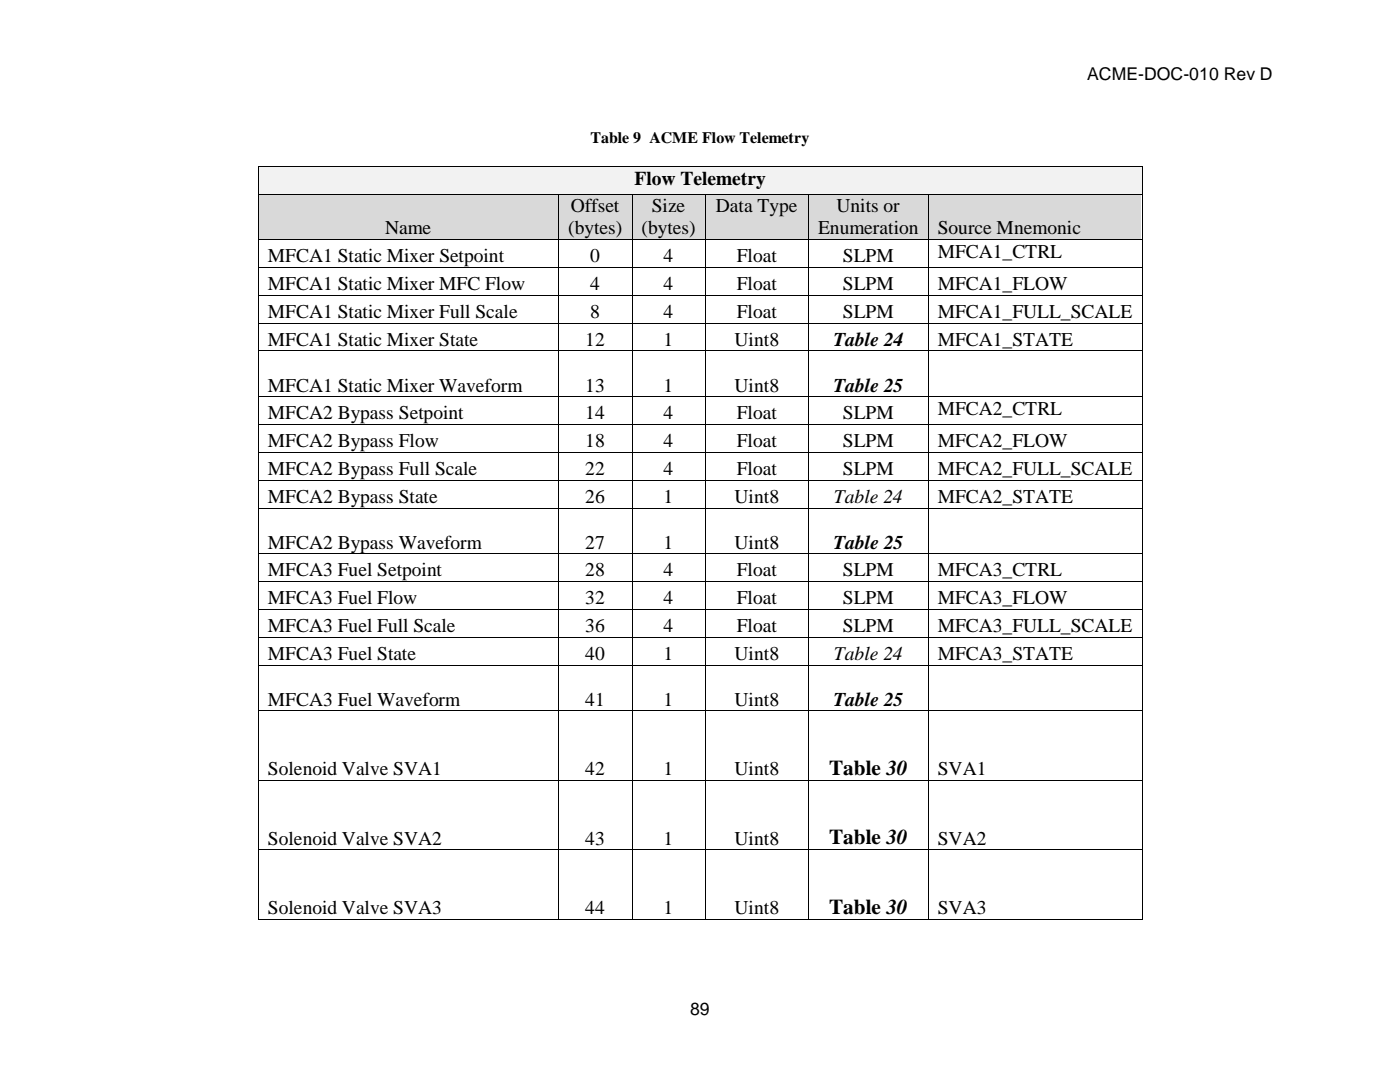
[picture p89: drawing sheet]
<svg xmlns="http://www.w3.org/2000/svg" width="279mm" height="216mm" viewBox="0 0 279 216" stroke-linecap="round" stroke-linejoin="round" font-family="sans-serif">
<defs><g id="words">
<g font-size="4.2">
<text x="165.5" y="154.6">Table 30</text>
<text x="165.5" y="168.5">Table 30</text>
<text x="165.5" y="182.4">Table 30</text>
</g>
<g font-size="3.9">
<text x="126.6" y="37">Flow Telemetry</text>
<text x="76.8" y="46.8">Name</text>
<text x="113.4" y="46.8">(bytes)</text>
<text x="113.9" y="42.3">Offset</text>
<text x="128" y="46.8">(bytes)</text>
<text x="130.1" y="42.3">Size</text>
<text x="142.9" y="42.3">Data Type</text>
<text x="163.3" y="46.8">Enumeration</text>
<text x="166.9" y="42.3">Units or</text>
<text x="187.1" y="46.8">Source Mnemonic</text>
<text x="53.5" y="52.3">MFCA1 Static Mixer Setpoint</text>
<text x="117.8" y="52.3">0</text>
<text x="132.4" y="52.3">4</text>
<text x="147" y="52.3">Float</text>
<text x="168.2" y="52.3">SLPM</text>
<text x="187.1" y="51.4">MFCA1_CTRL</text>
<text x="53.5" y="57.9">MFCA1 Static Mixer MFC Flow</text>
<text x="117.8" y="57.9">4</text>
<text x="132.4" y="57.9">4</text>
<text x="147" y="57.9">Float</text>
<text x="168.2" y="57.9">SLPM</text>
<text x="187.1" y="57.9">MFCA1_FLOW</text>
<text x="53.5" y="63.5">MFCA1 Static Mixer Full Scale</text>
<text x="117.8" y="63.5">8</text>
<text x="132.4" y="63.5">4</text>
<text x="147" y="63.5">Float</text>
<text x="168.2" y="63.5">SLPM</text>
<text x="187.1" y="63.5">MFCA1_FULL_SCALE</text>
<text x="53.5" y="69">MFCA1 Static Mixer State</text>
<text x="116.8" y="69">12</text>
<text x="132.4" y="69">1</text>
<text x="146.6" y="69">Uint8</text>
<text x="166.4" y="69.1">Table 24</text>
<text x="187.1" y="69">MFCA1_STATE</text>
<text x="53.5" y="78.1">MFCA1 Static Mixer Waveform</text>
<text x="53.5" y="83.7">MFCA2 Bypass Setpoint</text>
<text x="116.8" y="78.1">13</text>
<text x="116.8" y="83.7">14</text>
<text x="132.4" y="78.1">1</text>
<text x="132.4" y="83.7">4</text>
<text x="146.6" y="78.1">Uint8</text>
<text x="147" y="83.7">Float</text>
<text x="166.4" y="78.2">Table 25</text>
<text x="168.2" y="83.7">SLPM</text>
<text x="187.1" y="82.8">MFCA2_CTRL</text>
<text x="53.5" y="89.3">MFCA2 Bypass Flow</text>
<text x="116.8" y="89.3">18</text>
<text x="132.4" y="89.3">4</text>
<text x="147" y="89.3">Float</text>
<text x="168.2" y="89.3">SLPM</text>
<text x="187.1" y="89.3">MFCA2_FLOW</text>
<text x="53.5" y="94.8">MFCA2 Bypass Full Scale</text>
<text x="116.8" y="94.8">22</text>
<text x="132.4" y="94.8">4</text>
<text x="147" y="94.8">Float</text>
<text x="168.2" y="94.8">SLPM</text>
<text x="187.1" y="94.8">MFCA2_FULL_SCALE</text>
<text x="53.5" y="100.4">MFCA2 Bypass State</text>
<text x="116.8" y="100.4">26</text>
<text x="132.4" y="100.4">1</text>
<text x="146.6" y="100.4">Uint8</text>
<text x="166.4" y="100.4">Table 24</text>
<text x="187.1" y="100.4">MFCA2_STATE</text>
<text x="53.5" y="109.5">MFCA2 Bypass Waveform</text>
<text x="116.8" y="109.5">27</text>
<text x="132.4" y="109.5">1</text>
<text x="146.6" y="109.5">Uint8</text>
<text x="166.4" y="109.5">Table 25</text>
<text x="53.5" y="115">MFCA3 Fuel Setpoint</text>
<text x="116.8" y="115">28</text>
<text x="132.4" y="115">4</text>
<text x="147" y="115">Float</text>
<text x="168.2" y="115">SLPM</text>
<text x="187.1" y="115">MFCA3_CTRL</text>
<text x="53.5" y="120.6">MFCA3 Fuel Flow</text>
<text x="116.8" y="120.6">32</text>
<text x="132.4" y="120.6">4</text>
<text x="147" y="120.6">Float</text>
<text x="168.2" y="120.6">SLPM</text>
<text x="187.1" y="120.6">MFCA3_FLOW</text>
<text x="53.5" y="126.1">MFCA3 Fuel Full Scale</text>
<text x="53.5" y="131.7">MFCA3 Fuel State</text>
<text x="116.8" y="126.1">36</text>
<text x="116.8" y="131.7">40</text>
<text x="132.4" y="126.1">4</text>
<text x="132.4" y="131.7">1</text>
<text x="146.6" y="131.7">Uint8</text>
<text x="147" y="126.1">Float</text>
<text x="166.4" y="131.7">Table 24</text>
<text x="168.2" y="126.1">SLPM</text>
<text x="187.1" y="126.1">MFCA3_FULL_SCALE</text>
<text x="187.1" y="131.7">MFCA3_STATE</text>
<text x="53.5" y="140.8">MFCA3 Fuel Waveform</text>
<text x="116.8" y="140.8">41</text>
<text x="132.4" y="140.8">1</text>
<text x="146.6" y="140.8">Uint8</text>
<text x="166.4" y="140.9">Table 25</text>
<text x="53.5" y="154.7">Solenoid Valve SVA1</text>
<text x="116.8" y="154.7">42</text>
<text x="132.4" y="154.7">1</text>
<text x="146.6" y="154.7">Uint8</text>
<text x="187.1" y="154.7">SVA1</text>
<text x="53.5" y="168.5">Solenoid Valve SVA2</text>
<text x="116.8" y="168.5">43</text>
<text x="132.4" y="168.5">1</text>
<text x="146.6" y="168.5">Uint8</text>
<text x="187.1" y="168.5">SVA2</text>
<text x="53.5" y="182.4">Solenoid Valve SVA3</text>
<text x="116.8" y="182.4">44</text>
<text x="132.4" y="182.4">1</text>
<text x="146.6" y="182.4">Uint8</text>
<text x="187.1" y="182.4">SVA3</text>
</g>
<g font-size="3.5">
<text x="217" y="16">ACME-DOC-010 Rev D</text>
<text x="137.7" y="202.4">89</text>
</g>
<text font-size="3.2" x="117.9" y="28.6">Table 9 ACME Flow Telemetry</text>
</g></defs>
<g fill="#f2f2f2">
<path d="M51.7 33.4h176.1v5.3h-176.1z" fill-rule="evenodd"/>
<path d="M53.5 33.4h172.5v4.4h-172.5z" fill-rule="evenodd"/>
</g>
<g fill="#000">
<path d="M51.5 33.2h.2v.1h-.2z" fill-rule="evenodd"/>
<path d="M51.5 33.2h.2v.1h-.2z" fill-rule="evenodd"/>
<path d="M227.8 33.2h.2v.1h-.2z" fill-rule="evenodd"/>
<path d="M227.8 33.2h.2v.1h-.2z" fill-rule="evenodd"/>
</g>
<path d="M51.6 33.3v5.4M51.7 33.2h176.1M227.9 33.3v5.4" fill="none" stroke="#000" stroke-width=".2"/>
<g fill="#d9d9d9">
<path d="M51.7 38.8h59.7v8.9h-59.7z" fill-rule="evenodd"/>
<path d="M53.5 43.3h56v4.4h-56z" fill-rule="evenodd"/>
<path d="M111.5 38.8h14.5v8.9h-14.5z" fill-rule="evenodd"/>
<path d="M113.3 38.8h10.9v4.5h-10.9z" fill-rule="evenodd"/>
<path d="M113.3 43.3h10.9v4.4h-10.9z" fill-rule="evenodd"/>
<path d="M126.2 38.8h14.4v8.9h-14.4z" fill-rule="evenodd"/>
<path d="M128 38.8h10.8v4.5h-10.8z" fill-rule="evenodd"/>
<path d="M128 43.3h10.8v4.4h-10.8z" fill-rule="evenodd"/>
<path d="M140.8 38.8h20.5v8.9h-20.5z" fill-rule="evenodd"/>
<path d="M142.6 38.8h16.9v4.5h-16.9z" fill-rule="evenodd"/>
<path d="M161.5 38.8h23.6v8.9h-23.6z" fill-rule="evenodd"/>
<path d="M163.3 38.8h20v4.5h-20z" fill-rule="evenodd"/>
<path d="M163.3 43.3h20v4.4h-20z" fill-rule="evenodd"/>
<path d="M185.3 38.8h42.5v8.9h-42.5z" fill-rule="evenodd"/>
<path d="M187.1 38.8h38.9v4.5h-38.9z" fill-rule="evenodd"/>
<path d="M187.1 43.3h38.9v4.4h-38.9z" fill-rule="evenodd"/>
</g>
<g fill="#000">
<path d="M51.5 38.7h.2v.1h-.2z" fill-rule="evenodd"/>
<path d="M111.4 38.7h.1v.1h-.1z" fill-rule="evenodd"/>
<path d="M126.1 38.7h.2v.1h-.2z" fill-rule="evenodd"/>
<path d="M140.6 38.7h.2v.1h-.2z" fill-rule="evenodd"/>
<path d="M161.3 38.7h.2v.1h-.2z" fill-rule="evenodd"/>
<path d="M185.2 38.7h.2v.1h-.2z" fill-rule="evenodd"/>
<path d="M227.8 38.7h.2v.1h-.2z" fill-rule="evenodd"/>
<path d="M51.5 47.7h.2v.2h-.2z" fill-rule="evenodd"/>
<path d="M51.5 53.3h.2v.2h-.2z" fill-rule="evenodd"/>
<path d="M111.4 47.7h.1v.2h-.1z" fill-rule="evenodd"/>
<path d="M111.4 53.3h.1v.2h-.1z" fill-rule="evenodd"/>
<path d="M126.1 47.7h.2v.2h-.2z" fill-rule="evenodd"/>
<path d="M126.1 53.3h.2v.2h-.2z" fill-rule="evenodd"/>
<path d="M140.6 47.7h.2v.2h-.2z" fill-rule="evenodd"/>
<path d="M140.6 53.3h.2v.2h-.2z" fill-rule="evenodd"/>
<path d="M161.3 47.7h.2v.2h-.2z" fill-rule="evenodd"/>
<path d="M161.3 53.3h.2v.2h-.2z" fill-rule="evenodd"/>
<path d="M185.2 47.7h.2v.2h-.2z" fill-rule="evenodd"/>
<path d="M185.2 53.3h.2v.2h-.2z" fill-rule="evenodd"/>
<path d="M227.8 47.7h.2v.2h-.2z" fill-rule="evenodd"/>
<path d="M227.8 53.3h.2v.2h-.2z" fill-rule="evenodd"/>
</g>
<g fill="none" stroke="#000" stroke-width=".2">
<path d="M51.6 38.8v8.9M51.7 38.7h59.7M111.4 38.8v8.9M111.5 38.7h14.6M126.2 38.8v8.9M126.3 38.7h14.3M140.7 38.8v8.9M140.8 38.7h20.5M161.4 38.8v8.9M161.5 38.7h23.7M185.3 38.8v8.9M185.4 38.7h42.4"/>
<path d="M227.9 38.8v8.9M51.6 47.9v5.4M51.6 53.5v5.4M51.7 47.8h59.7M51.7 53.4h59.7M111.4 47.9v5.4M111.4 53.5v5.4M111.5 47.8h14.6M111.5 53.4h14.6M126.2 47.9v5.4M126.2 53.5v5.4M126.3 47.8h14.3"/>
<path d="M126.3 53.4h14.3M140.7 47.9v5.4M140.7 53.5v5.4M140.8 47.8h20.5M140.8 53.4h20.5M161.4 47.9v5.4M161.4 53.5v5.4M161.5 47.8h23.7M161.5 53.4h23.7M185.3 47.9v5.4M185.3 53.5v5.4M185.4 47.8h42.4"/>
<path d="M185.4 53.4h42.4M227.9 47.9v5.4M227.9 53.5v5.4"/>
</g>
<g fill="#fff">
<path d="M51.7 59h59.7v5.4h-59.7z" fill-rule="evenodd"/>
<path d="M53.5 60h56v4.4h-56z" fill-rule="evenodd"/>
<path d="M111.5 59h14.5v5.4h-14.5z" fill-rule="evenodd"/>
<path d="M113.3 60h10.9v4.4h-10.9z" fill-rule="evenodd"/>
<path d="M126.2 59h14.4v5.4h-14.4z" fill-rule="evenodd"/>
<path d="M128 60h10.8v4.4h-10.8z" fill-rule="evenodd"/>
<path d="M140.8 59h20.5v5.4h-20.5z" fill-rule="evenodd"/>
<path d="M142.6 60h16.9v4.4h-16.9z" fill-rule="evenodd"/>
<path d="M161.5 59h23.6v5.4h-23.6z" fill-rule="evenodd"/>
<path d="M163.3 60h20v4.4h-20z" fill-rule="evenodd"/>
<path d="M185.3 59h42.5v5.4h-42.5z" fill-rule="evenodd"/>
<path d="M187.1 60h38.9v4.4h-38.9z" fill-rule="evenodd"/>
</g>
<g fill="#000">
<path d="M51.5 58.9h.2v.1h-.2z" fill-rule="evenodd"/>
<path d="M111.4 58.9h.1v.1h-.1z" fill-rule="evenodd"/>
<path d="M126.1 58.9h.2v.1h-.2z" fill-rule="evenodd"/>
<path d="M140.6 58.9h.2v.1h-.2z" fill-rule="evenodd"/>
<path d="M161.3 58.9h.2v.1h-.2z" fill-rule="evenodd"/>
<path d="M185.2 58.9h.2v.1h-.2z" fill-rule="evenodd"/>
<path d="M227.8 58.9h.2v.1h-.2z" fill-rule="evenodd"/>
</g>
<g fill="none" stroke="#000" stroke-width=".2">
<path d="M51.6 59v5.4M51.7 58.9h59.7M111.4 59v5.4M111.5 58.9h14.6M126.2 59v5.4M126.3 58.9h14.3M140.7 59v5.4M140.8 58.9h20.5M161.4 59v5.4M161.5 58.9h23.7M185.3 59v5.4M185.4 58.9h42.4"/>
<path d="M227.9 59v5.4"/>
</g>
<g fill="#fff">
<path d="M51.7 64.6h59.7v5.4h-59.7z" fill-rule="evenodd"/>
<path d="M53.5 65.5h56v4.5h-56z" fill-rule="evenodd"/>
<path d="M111.5 64.6h14.5v5.4h-14.5z" fill-rule="evenodd"/>
<path d="M113.3 65.5h10.9v4.5h-10.9z" fill-rule="evenodd"/>
<path d="M126.2 64.6h14.4v5.4h-14.4z" fill-rule="evenodd"/>
<path d="M128 65.5h10.8v4.5h-10.8z" fill-rule="evenodd"/>
<path d="M140.8 64.6h20.5v5.4h-20.5z" fill-rule="evenodd"/>
<path d="M142.6 65.5h16.9v4.5h-16.9z" fill-rule="evenodd"/>
<path d="M161.5 64.6h23.6v5.4h-23.6z" fill-rule="evenodd"/>
<path d="M163.3 65.5h20v4.5h-20z" fill-rule="evenodd"/>
<path d="M185.3 64.6h42.5v5.4h-42.5z" fill-rule="evenodd"/>
<path d="M187.1 65.5h38.9v4.5h-38.9z" fill-rule="evenodd"/>
</g>
<g fill="#000">
<path d="M51.5 64.4h.2v.2h-.2z" fill-rule="evenodd"/>
<path d="M111.4 64.4h.1v.2h-.1z" fill-rule="evenodd"/>
<path d="M126.1 64.4h.2v.2h-.2z" fill-rule="evenodd"/>
<path d="M140.6 64.4h.2v.2h-.2z" fill-rule="evenodd"/>
<path d="M161.3 64.4h.2v.2h-.2z" fill-rule="evenodd"/>
<path d="M185.2 64.4h.2v.2h-.2z" fill-rule="evenodd"/>
<path d="M227.8 64.4h.2v.2h-.2z" fill-rule="evenodd"/>
</g>
<g fill="none" stroke="#000" stroke-width=".2">
<path d="M51.6 64.6v5.4M51.7 64.5h59.7M111.4 64.6v5.4M111.5 64.5h14.6M126.2 64.6v5.4M126.3 64.5h14.3M140.7 64.6v5.4M140.8 64.5h20.5M161.4 64.6v5.4M161.5 64.5h23.7M185.3 64.6v5.4M185.4 64.5h42.4"/>
<path d="M227.9 64.6v5.4"/>
</g>
<g fill="#fff">
<path d="M51.7 70.2h59.7v8.9h-59.7z" fill-rule="evenodd"/>
<path d="M53.5 74.6h56v4.5h-56z" fill-rule="evenodd"/>
<path d="M111.5 70.2h14.5v8.9h-14.5z" fill-rule="evenodd"/>
<path d="M113.3 74.6h10.9v4.5h-10.9z" fill-rule="evenodd"/>
<path d="M126.2 70.2h14.4v8.9h-14.4z" fill-rule="evenodd"/>
<path d="M128 74.6h10.8v4.5h-10.8z" fill-rule="evenodd"/>
<path d="M140.8 70.2h20.5v8.9h-20.5z" fill-rule="evenodd"/>
<path d="M142.6 74.6h16.9v4.5h-16.9z" fill-rule="evenodd"/>
<path d="M161.5 70.2h23.6v8.9h-23.6z" fill-rule="evenodd"/>
<path d="M163.3 70.2h20v4.4h-20z" fill-rule="evenodd"/>
<path d="M163.3 74.6h20v4.5h-20z" fill-rule="evenodd"/>
<path d="M185.3 70.2h42.5v8.9h-42.5z" fill-rule="evenodd"/>
<path d="M187.1 74.6h38.9v4.5h-38.9z" fill-rule="evenodd"/>
</g>
<g fill="#000">
<path d="M51.5 70h.2v.1h-.2z" fill-rule="evenodd"/>
<path d="M51.5 79.1h.2v.1h-.2z" fill-rule="evenodd"/>
<path d="M111.4 70h.1v.1h-.1z" fill-rule="evenodd"/>
<path d="M111.4 79.1h.1v.1h-.1z" fill-rule="evenodd"/>
<path d="M126.1 70h.2v.1h-.2z" fill-rule="evenodd"/>
<path d="M126.1 79.1h.2v.1h-.2z" fill-rule="evenodd"/>
<path d="M140.6 70h.2v.1h-.2z" fill-rule="evenodd"/>
<path d="M140.6 79.1h.2v.1h-.2z" fill-rule="evenodd"/>
<path d="M161.3 70h.2v.1h-.2z" fill-rule="evenodd"/>
<path d="M161.3 79.1h.2v.1h-.2z" fill-rule="evenodd"/>
<path d="M185.2 70h.2v.1h-.2z" fill-rule="evenodd"/>
<path d="M185.2 79.1h.2v.1h-.2z" fill-rule="evenodd"/>
<path d="M227.8 70h.2v.1h-.2z" fill-rule="evenodd"/>
<path d="M227.8 79.1h.2v.1h-.2z" fill-rule="evenodd"/>
<path d="M51.5 84.6h.2v.2h-.2z" fill-rule="evenodd"/>
<path d="M111.4 84.6h.1v.2h-.1z" fill-rule="evenodd"/>
<path d="M126.1 84.6h.2v.2h-.2z" fill-rule="evenodd"/>
<path d="M140.6 84.6h.2v.2h-.2z" fill-rule="evenodd"/>
<path d="M161.3 84.6h.2v.2h-.2z" fill-rule="evenodd"/>
<path d="M185.2 84.6h.2v.2h-.2z" fill-rule="evenodd"/>
<path d="M227.8 84.6h.2v.2h-.2z" fill-rule="evenodd"/>
</g>
<g fill="none" stroke="#000" stroke-width=".2">
<path d="M51.6 70.1v9M51.6 79.2v5.4M51.7 70h59.7M51.7 79.1h59.7M111.4 70.1v9M111.4 79.2v5.4M111.5 70h14.6M111.5 79.1h14.6M126.2 70.1v9M126.2 79.2v5.4M126.3 70h14.3M126.3 79.1h14.3"/>
<path d="M140.7 70.1v9M140.7 79.2v5.4M140.8 70h20.5M140.8 79.1h20.5M161.4 70.1v9M161.4 79.2v5.4M161.5 70h23.7M161.5 79.1h23.7M185.3 70.1v9M185.3 79.2v5.4M185.4 70h42.4M185.4 79.1h42.4"/>
<path d="M227.9 70.1v9M227.9 79.2v5.4M51.6 84.8v5.4M51.7 84.7h59.7M111.4 84.8v5.4M111.5 84.7h14.6M126.2 84.8v5.4M126.3 84.7h14.3M140.7 84.8v5.4M140.8 84.7h20.5M161.4 84.8v5.4M161.5 84.7h23.7"/>
<path d="M185.3 84.8v5.4M185.4 84.7h42.4M227.9 84.8v5.4"/>
</g>
<g fill="#fff">
<path d="M51.7 90.4h59.7v5.3h-59.7z" fill-rule="evenodd"/>
<path d="M53.5 91.3h56v4.4h-56z" fill-rule="evenodd"/>
<path d="M111.5 90.4h14.5v5.3h-14.5z" fill-rule="evenodd"/>
<path d="M113.3 91.3h10.9v4.4h-10.9z" fill-rule="evenodd"/>
<path d="M126.2 90.4h14.4v5.3h-14.4z" fill-rule="evenodd"/>
<path d="M128 91.3h10.8v4.4h-10.8z" fill-rule="evenodd"/>
<path d="M140.8 90.4h20.5v5.3h-20.5z" fill-rule="evenodd"/>
<path d="M142.6 91.3h16.9v4.4h-16.9z" fill-rule="evenodd"/>
<path d="M161.5 90.4h23.6v5.3h-23.6z" fill-rule="evenodd"/>
<path d="M163.3 91.3h20v4.4h-20z" fill-rule="evenodd"/>
<path d="M185.3 90.4h42.5v5.3h-42.5z" fill-rule="evenodd"/>
<path d="M187.1 91.3h38.9v4.4h-38.9z" fill-rule="evenodd"/>
</g>
<g fill="#000">
<path d="M51.5 90.2h.2v.2h-.2z" fill-rule="evenodd"/>
<path d="M111.4 90.2h.1v.2h-.1z" fill-rule="evenodd"/>
<path d="M126.1 90.2h.2v.2h-.2z" fill-rule="evenodd"/>
<path d="M140.6 90.2h.2v.2h-.2z" fill-rule="evenodd"/>
<path d="M161.3 90.2h.2v.2h-.2z" fill-rule="evenodd"/>
<path d="M185.2 90.2h.2v.2h-.2z" fill-rule="evenodd"/>
<path d="M227.8 90.2h.2v.2h-.2z" fill-rule="evenodd"/>
</g>
<g fill="none" stroke="#000" stroke-width=".2">
<path d="M51.6 90.4v5.3M51.7 90.3h59.7M111.4 90.4v5.3M111.5 90.3h14.6M126.2 90.4v5.3M126.3 90.3h14.3M140.7 90.4v5.3M140.8 90.3h20.5M161.4 90.4v5.3M161.5 90.3h23.7M185.3 90.4v5.3M185.4 90.3h42.4"/>
<path d="M227.9 90.4v5.3"/>
</g>
<g fill="#fff">
<path d="M51.7 95.9h59.7v5.4h-59.7z" fill-rule="evenodd"/>
<path d="M53.5 96.8h56v4.5h-56z" fill-rule="evenodd"/>
<path d="M111.5 95.9h14.5v5.4h-14.5z" fill-rule="evenodd"/>
<path d="M113.3 96.8h10.9v4.5h-10.9z" fill-rule="evenodd"/>
<path d="M126.2 95.9h14.4v5.4h-14.4z" fill-rule="evenodd"/>
<path d="M128 96.8h10.8v4.5h-10.8z" fill-rule="evenodd"/>
<path d="M140.8 95.9h20.5v5.4h-20.5z" fill-rule="evenodd"/>
<path d="M142.6 96.8h16.9v4.5h-16.9z" fill-rule="evenodd"/>
<path d="M161.5 95.9h23.6v5.4h-23.6z" fill-rule="evenodd"/>
<path d="M163.3 96.8h20v4.5h-20z" fill-rule="evenodd"/>
<path d="M185.3 95.9h42.5v5.4h-42.5z" fill-rule="evenodd"/>
<path d="M187.1 96.8h38.9v4.5h-38.9z" fill-rule="evenodd"/>
</g>
<g fill="#000">
<path d="M51.5 95.7h.2v.2h-.2z" fill-rule="evenodd"/>
<path d="M111.4 95.7h.1v.2h-.1z" fill-rule="evenodd"/>
<path d="M126.1 95.7h.2v.2h-.2z" fill-rule="evenodd"/>
<path d="M140.6 95.7h.2v.2h-.2z" fill-rule="evenodd"/>
<path d="M161.3 95.7h.2v.2h-.2z" fill-rule="evenodd"/>
<path d="M185.2 95.7h.2v.2h-.2z" fill-rule="evenodd"/>
<path d="M227.8 95.7h.2v.2h-.2z" fill-rule="evenodd"/>
</g>
<g fill="none" stroke="#000" stroke-width=".2">
<path d="M51.6 95.9v5.4M51.7 95.8h59.7M111.4 95.9v5.4M111.5 95.8h14.6M126.2 95.9v5.4M126.3 95.8h14.3M140.7 95.9v5.4M140.8 95.8h20.5M161.4 95.9v5.4M161.5 95.8h23.7M185.3 95.9v5.4M185.4 95.8h42.4"/>
<path d="M227.9 95.9v5.4"/>
</g>
<g fill="#fff">
<path d="M51.7 101.5h59.7v8.9h-59.7z" fill-rule="evenodd"/>
<path d="M53.5 105.9h56v4.5h-56z" fill-rule="evenodd"/>
<path d="M111.5 101.5h14.5v8.9h-14.5z" fill-rule="evenodd"/>
<path d="M113.3 105.9h10.9v4.5h-10.9z" fill-rule="evenodd"/>
<path d="M126.2 101.5h14.4v8.9h-14.4z" fill-rule="evenodd"/>
<path d="M128 105.9h10.8v4.5h-10.8z" fill-rule="evenodd"/>
<path d="M140.8 101.5h20.5v8.9h-20.5z" fill-rule="evenodd"/>
<path d="M142.6 105.9h16.9v4.5h-16.9z" fill-rule="evenodd"/>
<path d="M161.5 101.5h23.6v8.9h-23.6z" fill-rule="evenodd"/>
<path d="M163.3 101.5h20v4.4h-20z" fill-rule="evenodd"/>
<path d="M163.3 105.9h20v4.5h-20z" fill-rule="evenodd"/>
<path d="M185.3 101.5h42.5v8.9h-42.5z" fill-rule="evenodd"/>
<path d="M187.1 105.9h38.9v4.5h-38.9z" fill-rule="evenodd"/>
</g>
<g fill="#000">
<path d="M51.5 101.3h.2v.2h-.2z" fill-rule="evenodd"/>
<path d="M51.5 110.4h.2v.2h-.2z" fill-rule="evenodd"/>
<path d="M51.5 116h.2v.1h-.2z" fill-rule="evenodd"/>
<path d="M111.4 101.3h.1v.2h-.1z" fill-rule="evenodd"/>
<path d="M111.4 110.4h.1v.2h-.1z" fill-rule="evenodd"/>
<path d="M111.4 116h.1v.1h-.1z" fill-rule="evenodd"/>
<path d="M126.1 101.3h.2v.2h-.2z" fill-rule="evenodd"/>
<path d="M126.1 110.4h.2v.2h-.2z" fill-rule="evenodd"/>
<path d="M126.1 116h.2v.1h-.2z" fill-rule="evenodd"/>
<path d="M140.6 101.3h.2v.2h-.2z" fill-rule="evenodd"/>
<path d="M140.6 110.4h.2v.2h-.2z" fill-rule="evenodd"/>
<path d="M140.6 116h.2v.1h-.2z" fill-rule="evenodd"/>
<path d="M161.3 101.3h.2v.2h-.2z" fill-rule="evenodd"/>
<path d="M161.3 110.4h.2v.2h-.2z" fill-rule="evenodd"/>
<path d="M161.3 116h.2v.1h-.2z" fill-rule="evenodd"/>
<path d="M185.2 101.3h.2v.2h-.2z" fill-rule="evenodd"/>
<path d="M185.2 110.4h.2v.2h-.2z" fill-rule="evenodd"/>
<path d="M185.2 116h.2v.1h-.2z" fill-rule="evenodd"/>
<path d="M227.8 101.3h.2v.2h-.2z" fill-rule="evenodd"/>
<path d="M227.8 110.4h.2v.2h-.2z" fill-rule="evenodd"/>
<path d="M227.8 116h.2v.1h-.2z" fill-rule="evenodd"/>
</g>
<g fill="none" stroke="#000" stroke-width=".2">
<path d="M51.6 101.5v8.9M51.6 110.6v5.4M51.6 116.1v5.4M51.7 101.4h59.7M51.7 110.5h59.7M51.7 116.1h59.7M111.4 101.5v8.9M111.4 110.6v5.4M111.4 116.1v5.4M111.5 101.4h14.6M111.5 110.5h14.6M111.5 116.1h14.6"/>
<path d="M126.2 101.5v8.9M126.2 110.6v5.4M126.2 116.1v5.4M126.3 101.4h14.3M126.3 110.5h14.3M126.3 116.1h14.3M140.7 101.5v8.9M140.7 110.6v5.4M140.7 116.1v5.4M140.8 101.4h20.5M140.8 110.5h20.5M140.8 116.1h20.5"/>
<path d="M161.4 101.5v8.9M161.4 110.6v5.4M161.4 116.1v5.4M161.5 101.4h23.7M161.5 110.5h23.7M161.5 116.1h23.7M185.3 101.5v8.9M185.3 110.6v5.4M185.3 116.1v5.4M185.4 101.4h42.4M185.4 110.5h42.4M185.4 116.1h42.4"/>
<path d="M227.9 101.5v8.9M227.9 110.6v5.4M227.9 116.1v5.4"/>
</g>
<g fill="#fff">
<path d="M51.7 121.7h59.7v5.4h-59.7z" fill-rule="evenodd"/>
<path d="M53.5 122.6h56v4.5h-56z" fill-rule="evenodd"/>
<path d="M111.5 121.7h14.5v5.4h-14.5z" fill-rule="evenodd"/>
<path d="M113.3 122.6h10.9v4.5h-10.9z" fill-rule="evenodd"/>
<path d="M126.2 121.7h14.4v5.4h-14.4z" fill-rule="evenodd"/>
<path d="M128 122.6h10.8v4.5h-10.8z" fill-rule="evenodd"/>
<path d="M140.8 121.7h20.5v5.4h-20.5z" fill-rule="evenodd"/>
<path d="M142.6 122.6h16.9v4.5h-16.9z" fill-rule="evenodd"/>
<path d="M161.5 121.7h23.6v5.4h-23.6z" fill-rule="evenodd"/>
<path d="M163.3 122.6h20v4.5h-20z" fill-rule="evenodd"/>
<path d="M185.3 121.7h42.5v5.4h-42.5z" fill-rule="evenodd"/>
<path d="M187.1 122.6h38.9v4.5h-38.9z" fill-rule="evenodd"/>
</g>
<g fill="#000">
<path d="M51.5 121.5h.2v.2h-.2z" fill-rule="evenodd"/>
<path d="M111.4 121.5h.1v.2h-.1z" fill-rule="evenodd"/>
<path d="M126.1 121.5h.2v.2h-.2z" fill-rule="evenodd"/>
<path d="M140.6 121.5h.2v.2h-.2z" fill-rule="evenodd"/>
<path d="M161.3 121.5h.2v.2h-.2z" fill-rule="evenodd"/>
<path d="M185.2 121.5h.2v.2h-.2z" fill-rule="evenodd"/>
<path d="M227.8 121.5h.2v.2h-.2z" fill-rule="evenodd"/>
</g>
<g fill="none" stroke="#000" stroke-width=".2">
<path d="M51.6 121.7v5.4M51.7 121.6h59.7M111.4 121.7v5.4M111.5 121.6h14.6M126.2 121.7v5.4M126.3 121.6h14.3M140.7 121.7v5.4M140.8 121.6h20.5M161.4 121.7v5.4M161.5 121.6h23.7M185.3 121.7v5.4M185.4 121.6h42.4"/>
<path d="M227.9 121.7v5.4"/>
</g>
<g fill="#fff">
<path d="M51.7 127.2h59.7v5.4h-59.7z" fill-rule="evenodd"/>
<path d="M53.5 128.2h56v4.4h-56z" fill-rule="evenodd"/>
<path d="M111.5 127.2h14.5v5.4h-14.5z" fill-rule="evenodd"/>
<path d="M113.3 128.2h10.9v4.4h-10.9z" fill-rule="evenodd"/>
<path d="M126.2 127.2h14.4v5.4h-14.4z" fill-rule="evenodd"/>
<path d="M128 128.2h10.8v4.4h-10.8z" fill-rule="evenodd"/>
<path d="M140.8 127.2h20.5v5.4h-20.5z" fill-rule="evenodd"/>
<path d="M142.6 128.2h16.9v4.4h-16.9z" fill-rule="evenodd"/>
<path d="M161.5 127.2h23.6v5.4h-23.6z" fill-rule="evenodd"/>
<path d="M163.3 128.2h20v4.4h-20z" fill-rule="evenodd"/>
<path d="M185.3 127.2h42.5v5.4h-42.5z" fill-rule="evenodd"/>
<path d="M187.1 128.2h38.9v4.4h-38.9z" fill-rule="evenodd"/>
</g>
<g fill="#000">
<path d="M51.5 127.1h.2v.1h-.2z" fill-rule="evenodd"/>
<path d="M111.4 127.1h.1v.1h-.1z" fill-rule="evenodd"/>
<path d="M126.1 127.1h.2v.1h-.2z" fill-rule="evenodd"/>
<path d="M140.6 127.1h.2v.1h-.2z" fill-rule="evenodd"/>
<path d="M161.3 127.1h.2v.1h-.2z" fill-rule="evenodd"/>
<path d="M185.2 127.1h.2v.1h-.2z" fill-rule="evenodd"/>
<path d="M227.8 127.1h.2v.1h-.2z" fill-rule="evenodd"/>
</g>
<g fill="none" stroke="#000" stroke-width=".2">
<path d="M51.6 127.2v5.4M51.7 127.2h59.7M111.4 127.2v5.4M111.5 127.2h14.6M126.2 127.2v5.4M126.3 127.2h14.3M140.7 127.2v5.4M140.8 127.2h20.5M161.4 127.2v5.4M161.5 127.2h23.7M185.3 127.2v5.4M185.4 127.2h42.4"/>
<path d="M227.9 127.2v5.4"/>
</g>
<g fill="#fff">
<path d="M51.7 132.8h59.7v8.9h-59.7z" fill-rule="evenodd"/>
<path d="M53.5 137.3h56v4.4h-56z" fill-rule="evenodd"/>
<path d="M111.5 132.8h14.5v8.9h-14.5z" fill-rule="evenodd"/>
<path d="M113.3 137.3h10.9v4.4h-10.9z" fill-rule="evenodd"/>
<path d="M126.2 132.8h14.4v8.9h-14.4z" fill-rule="evenodd"/>
<path d="M128 137.3h10.8v4.4h-10.8z" fill-rule="evenodd"/>
<path d="M140.8 132.8h20.5v8.9h-20.5z" fill-rule="evenodd"/>
<path d="M142.6 137.3h16.9v4.4h-16.9z" fill-rule="evenodd"/>
<path d="M161.5 132.8h23.6v8.9h-23.6z" fill-rule="evenodd"/>
<path d="M163.3 132.8h20v4.5h-20z" fill-rule="evenodd"/>
<path d="M163.3 137.3h20v4.4h-20z" fill-rule="evenodd"/>
<path d="M185.3 132.8h42.5v8.9h-42.5z" fill-rule="evenodd"/>
<path d="M187.1 137.3h38.9v4.4h-38.9z" fill-rule="evenodd"/>
</g>
<g fill="#000">
<path d="M51.5 132.6h.2v.2h-.2z" fill-rule="evenodd"/>
<path d="M111.4 132.6h.1v.2h-.1z" fill-rule="evenodd"/>
<path d="M126.1 132.6h.2v.2h-.2z" fill-rule="evenodd"/>
<path d="M140.6 132.6h.2v.2h-.2z" fill-rule="evenodd"/>
<path d="M161.3 132.6h.2v.2h-.2z" fill-rule="evenodd"/>
<path d="M185.2 132.6h.2v.2h-.2z" fill-rule="evenodd"/>
<path d="M227.8 132.6h.2v.2h-.2z" fill-rule="evenodd"/>
</g>
<g fill="none" stroke="#000" stroke-width=".2">
<path d="M51.6 132.8v8.9M51.7 132.7h59.7M111.4 132.8v8.9M111.5 132.7h14.6M126.2 132.8v8.9M126.3 132.7h14.3M140.7 132.8v8.9M140.8 132.7h20.5M161.4 132.8v8.9M161.5 132.7h23.7M185.3 132.8v8.9M185.4 132.7h42.4"/>
<path d="M227.9 132.8v8.9"/>
</g>
<g fill="#fff">
<path d="M51.7 141.9h59.7v13.7h-59.7z" fill-rule="evenodd"/>
<path d="M53.5 151.2h56v4.4h-56z" fill-rule="evenodd"/>
<path d="M111.5 141.9h14.5v13.7h-14.5z" fill-rule="evenodd"/>
<path d="M113.3 151.2h10.9v4.4h-10.9z" fill-rule="evenodd"/>
<path d="M126.2 141.9h14.4v13.7h-14.4z" fill-rule="evenodd"/>
<path d="M128 151.2h10.8v4.4h-10.8z" fill-rule="evenodd"/>
<path d="M140.8 141.9h20.5v13.7h-20.5z" fill-rule="evenodd"/>
<path d="M142.6 151.2h16.9v4.4h-16.9z" fill-rule="evenodd"/>
<path d="M161.5 141.9h23.6v13.7h-23.6z" fill-rule="evenodd"/>
<path d="M163.3 141.9h20v8.8h-20z" fill-rule="evenodd"/>
<path d="M163.3 150.7h20v4.9h-20z" fill-rule="evenodd"/>
<path d="M185.3 141.9h42.5v13.7h-42.5z" fill-rule="evenodd"/>
<path d="M187.1 151.2h38.9v4.4h-38.9z" fill-rule="evenodd"/>
</g>
<g fill="#000">
<path d="M51.5 141.7h.2v.2h-.2z" fill-rule="evenodd"/>
<path d="M111.4 141.7h.1v.2h-.1z" fill-rule="evenodd"/>
<path d="M126.1 141.7h.2v.2h-.2z" fill-rule="evenodd"/>
<path d="M140.6 141.7h.2v.2h-.2z" fill-rule="evenodd"/>
<path d="M161.3 141.7h.2v.2h-.2z" fill-rule="evenodd"/>
<path d="M185.2 141.7h.2v.2h-.2z" fill-rule="evenodd"/>
<path d="M227.8 141.7h.2v.2h-.2z" fill-rule="evenodd"/>
</g>
<g fill="none" stroke="#000" stroke-width=".2">
<path d="M51.6 141.9v13.7M51.7 141.8h59.7M111.4 141.9v13.7M111.5 141.8h14.6M126.2 141.9v13.7M126.3 141.8h14.3M140.7 141.9v13.7M140.8 141.8h20.5M161.4 141.9v13.7M161.5 141.8h23.7M185.3 141.9v13.7M185.4 141.8h42.4"/>
<path d="M227.9 141.9v13.7"/>
</g>
<g fill="#fff">
<path d="M51.7 155.8h59.7v13.7h-59.7z" fill-rule="evenodd"/>
<path d="M53.5 165h56v4.5h-56z" fill-rule="evenodd"/>
<path d="M111.5 155.8h14.5v13.7h-14.5z" fill-rule="evenodd"/>
<path d="M113.3 165h10.9v4.5h-10.9z" fill-rule="evenodd"/>
<path d="M126.2 155.8h14.4v13.7h-14.4z" fill-rule="evenodd"/>
<path d="M128 165h10.8v4.5h-10.8z" fill-rule="evenodd"/>
<path d="M140.8 155.8h20.5v13.7h-20.5z" fill-rule="evenodd"/>
<path d="M142.6 165h16.9v4.5h-16.9z" fill-rule="evenodd"/>
<path d="M161.5 155.8h23.6v13.7h-23.6z" fill-rule="evenodd"/>
<path d="M163.3 155.8h20v8.8h-20z" fill-rule="evenodd"/>
<path d="M163.3 164.6h20v4.9h-20z" fill-rule="evenodd"/>
<path d="M185.3 155.8h42.5v13.7h-42.5z" fill-rule="evenodd"/>
<path d="M187.1 165h38.9v4.5h-38.9z" fill-rule="evenodd"/>
</g>
<g fill="#000">
<path d="M51.5 155.6h.2v.2h-.2z" fill-rule="evenodd"/>
<path d="M111.4 155.6h.1v.2h-.1z" fill-rule="evenodd"/>
<path d="M126.1 155.6h.2v.2h-.2z" fill-rule="evenodd"/>
<path d="M140.6 155.6h.2v.2h-.2z" fill-rule="evenodd"/>
<path d="M161.3 155.6h.2v.2h-.2z" fill-rule="evenodd"/>
<path d="M185.2 155.6h.2v.2h-.2z" fill-rule="evenodd"/>
<path d="M227.8 155.6h.2v.2h-.2z" fill-rule="evenodd"/>
</g>
<g fill="none" stroke="#000" stroke-width=".2">
<path d="M51.6 155.8v13.7M51.7 155.7h59.7M111.4 155.8v13.7M111.5 155.7h14.6M126.2 155.8v13.7M126.3 155.7h14.3M140.7 155.8v13.7M140.8 155.7h20.5M161.4 155.8v13.7M161.5 155.7h23.7M185.3 155.8v13.7M185.4 155.7h42.4"/>
<path d="M227.9 155.8v13.7"/>
</g>
<g fill="#fff">
<path d="M51.7 169.7h59.7v13.6h-59.7z" fill-rule="evenodd"/>
<path d="M53.5 178.9h56v4.4h-56z" fill-rule="evenodd"/>
<path d="M111.5 169.7h14.5v13.6h-14.5z" fill-rule="evenodd"/>
<path d="M113.3 178.9h10.9v4.4h-10.9z" fill-rule="evenodd"/>
<path d="M126.2 169.7h14.4v13.6h-14.4z" fill-rule="evenodd"/>
<path d="M128 178.9h10.8v4.4h-10.8z" fill-rule="evenodd"/>
<path d="M140.8 169.7h20.5v13.6h-20.5z" fill-rule="evenodd"/>
<path d="M142.6 178.9h16.9v4.4h-16.9z" fill-rule="evenodd"/>
<path d="M161.5 169.7h23.6v13.6h-23.6z" fill-rule="evenodd"/>
<path d="M163.3 169.7h20v8.8h-20z" fill-rule="evenodd"/>
<path d="M163.3 178.5h20v4.8h-20z" fill-rule="evenodd"/>
<path d="M185.3 169.7h42.5v13.6h-42.5z" fill-rule="evenodd"/>
<path d="M187.1 178.9h38.9v4.4h-38.9z" fill-rule="evenodd"/>
</g>
<g fill="#000">
<path d="M51.5 169.5h.2v.1h-.2z" fill-rule="evenodd"/>
<path d="M111.4 169.5h.1v.1h-.1z" fill-rule="evenodd"/>
<path d="M126.1 169.5h.2v.1h-.2z" fill-rule="evenodd"/>
<path d="M140.6 169.5h.2v.1h-.2z" fill-rule="evenodd"/>
<path d="M161.3 169.5h.2v.1h-.2z" fill-rule="evenodd"/>
<path d="M185.2 169.5h.2v.1h-.2z" fill-rule="evenodd"/>
<path d="M227.8 169.5h.2v.1h-.2z" fill-rule="evenodd"/>
<path d="M51.5 183.3h.2v.2h-.2z" fill-rule="evenodd"/>
<path d="M51.5 183.3h.2v.2h-.2z" fill-rule="evenodd"/>
<path d="M111.4 183.3h.1v.2h-.1z" fill-rule="evenodd"/>
<path d="M126.1 183.3h.2v.2h-.2z" fill-rule="evenodd"/>
<path d="M140.6 183.3h.2v.2h-.2z" fill-rule="evenodd"/>
<path d="M161.3 183.3h.2v.2h-.2z" fill-rule="evenodd"/>
<path d="M185.2 183.3h.2v.2h-.2z" fill-rule="evenodd"/>
<path d="M227.8 183.3h.2v.2h-.2z" fill-rule="evenodd"/>
<path d="M227.8 183.3h.2v.2h-.2z" fill-rule="evenodd"/>
</g>
<g fill="none" stroke="#000" stroke-width=".2">
<path d="M51.6 169.6v13.7M51.7 169.5h59.7M111.4 169.6v13.7M111.5 169.5h14.6M126.2 169.6v13.7M126.3 169.5h14.3M140.7 169.6v13.7M140.8 169.5h20.5M161.4 169.6v13.7M161.5 169.5h23.7M185.3 169.6v13.7M185.4 169.5h42.4"/>
<path d="M227.9 169.6v13.7M51.7 183.4h59.7M111.5 183.4h14.6M126.3 183.4h14.3M140.8 183.4h20.5M161.5 183.4h23.7M185.4 183.4h42.4"/>
</g>
<use href="#words"/>
</svg>
